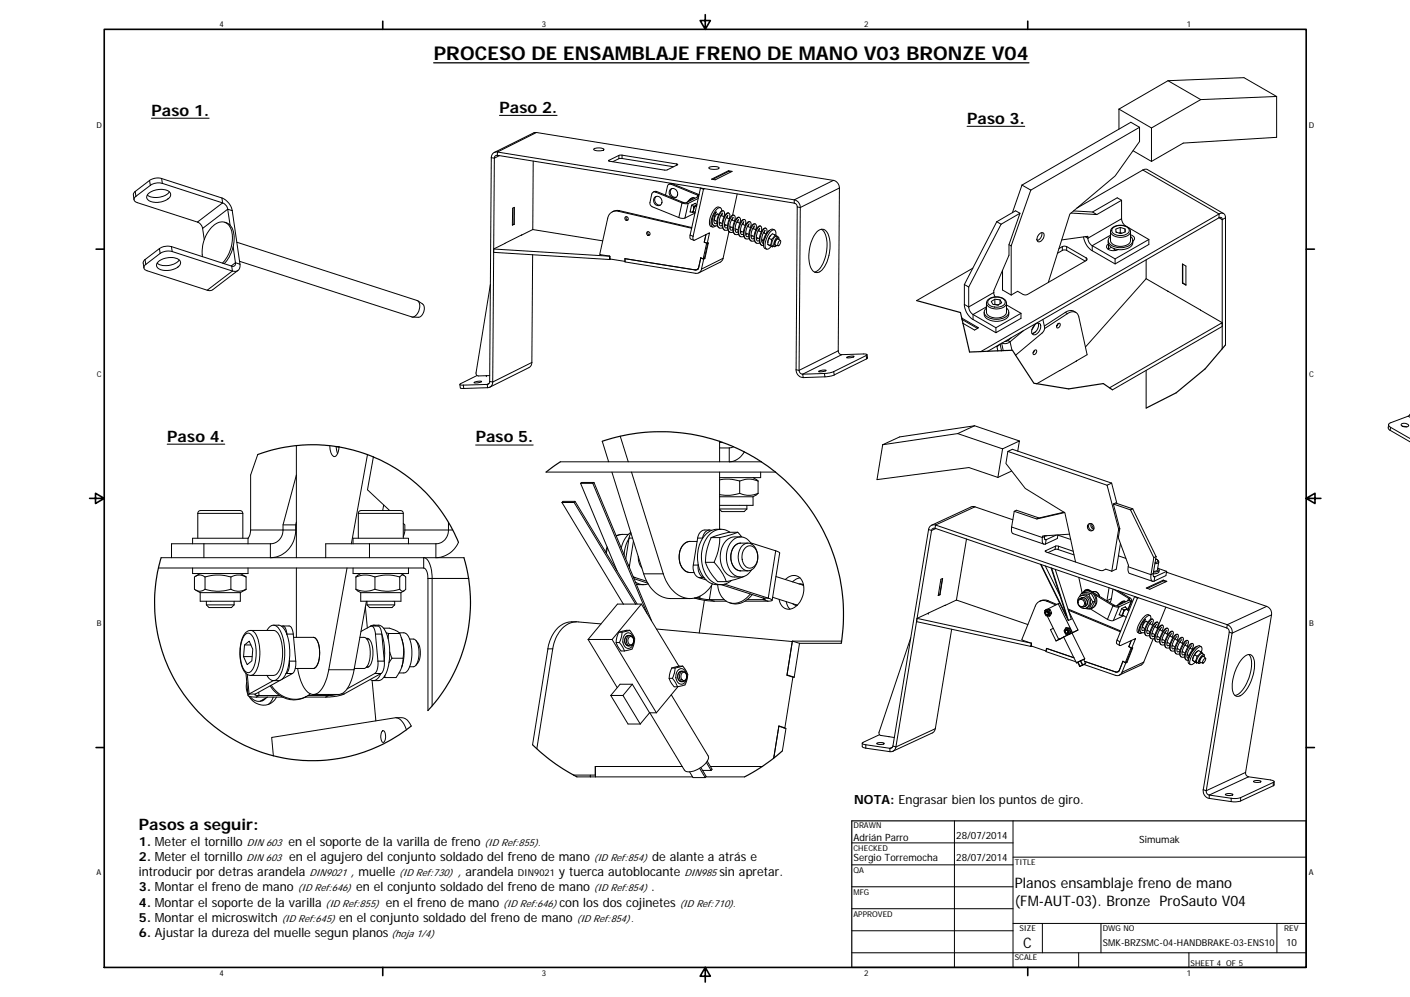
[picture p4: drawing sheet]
<svg xmlns="http://www.w3.org/2000/svg" width="420mm" height="297mm" viewBox="0 0 420 297" stroke-linecap="round" stroke-linejoin="round" font-family="sans-serif">
<defs><g id="words">
<text font-size="5.7" x="129.3" y="17.8">PROCESO DE ENSAMBLAJE FRENO DE MANO V03 BRONZE V04</text>
<g font-size="4.7">
<text x="45.1" y="34.5">Paso 1.</text>
<text x="148.8" y="33.6">Paso 2.</text>
<text x="288.2" y="36.9">Paso 3.</text>
<text x="49.8" y="131.6">Paso 4.</text>
<text x="141.7" y="131.8">Paso 5.</text>
<text x="41.4" y="247.2">Pasos a seguir:</text>
</g>
<g font-size="4.3">
<text x="302.4" y="264.6">Planos ensamblaje freno de mano</text>
<text x="302.4" y="269.8">(FM-AUT-03). Bronze ProSauto V04</text>
<text x="304.9" y="282.4">C</text>
</g>
<g font-size="4">
<text x="104.4" y="261">, muelle</text>
<text x="136.4" y="261">, arandela</text>
</g>
<g font-size="3.8">
<text x="254.5" y="239.6">NOTA: Engrasar bien los puntos de giro.</text>
<text x="41.4" y="252">1. Meter el tornillo</text>
<text x="85.9" y="252">en el soporte de la varilla de freno</text>
<text x="41.4" y="256.5">2. Meter el tornillo</text>
<text x="86.1" y="256.5">en el agujero del conjunto soldado del freno de mano</text>
<text x="194.3" y="256.5">de alante a atrás e</text>
<text x="41.4" y="261">introducir por detras arandela</text>
<text x="166.6" y="261">y tuerca autoblocante</text>
<text x="214.4" y="261">sin apretar.</text>
<text x="41.4" y="265.6">3. Montar el freno de mano</text>
<text x="106.1" y="265.6">en el conjunto soldado del freno de mano</text>
<text x="194" y="265.6">.</text>
<text x="41.4" y="274.6">5. Montar el microsw</text>
<text x="41.4" y="270.1">4. Montar el soporte de la varilla</text>
<text x="76.8" y="274.6">itch</text>
<text x="101" y="274.6">en el conjunto soldado del freno de mano</text>
<text x="115" y="270.1">en el freno de mano</text>
<text x="166.7" y="270.1">con los dos cojinetes</text>
<text x="41.4" y="279.2">6. Ajustar la dureza del muelle segun planos</text>
</g>
<g font-size="3">
<text x="73.5" y="252">DIN 603</text>
<text x="144.4" y="252">(ID Ref:855).</text>
<text x="254.3" y="250.5">Adrián Parro</text>
<text x="284.9" y="250.1">28/07/2014</text>
<text x="339.5" y="251.1">Simumak</text>
<text x="73.4" y="256.5">DIN 603</text>
<text x="176.9" y="256.5">(ID Ref:854)</text>
<text x="254.3" y="256.5">Sergio Torremocha</text>
<text x="284.9" y="256.6">28/07/2014</text>
<text x="92.2" y="261">DIN9021</text>
<text x="119" y="261">(ID Ref:730)</text>
<text x="204" y="261">DIN985</text>
<text x="88.7" y="265.6">(ID Ref:646)</text>
<text x="176.9" y="265.6">(ID Ref:854)</text>
<text x="83.9" y="274.6">(ID Ref:645)</text>
<text x="97" y="270.1">(ID Ref:855)</text>
<text x="150" y="270.1">(ID Ref:646)</text>
<text x="171.8" y="274.6">(ID Ref:854).</text>
<text x="202.6" y="270.1">(ID Ref:710).</text>
<text x="116.7" y="279.2">(hoja 1/4)</text>
<text x="383.2" y="281.9">10</text>
</g>
<g font-size="2.8">
<text x="154.3" y="261">DIN9021</text>
<text x="328.6" y="281.7">SMK-BRZSMC-04-HANDBRAKE-03-ENS10</text>
</g>
<g font-size="2.4">
<text x="65.4" y="8">4</text>
<text x="161.4" y="8">3</text>
<text x="257.5" y="8">2</text>
<text x="353.6" y="8">1</text>
<text x="28.7" y="38">D</text>
<text x="390" y="38">D</text>
<text x="28.8" y="112.2">C</text>
<text x="390.1" y="112.2">C</text>
<text x="28.8" y="186.5">B</text>
<text x="390.1" y="186.5">B</text>
<text x="254.3" y="246.8">DRAWN</text>
<text x="254.3" y="253.4">CHECKED</text>
<text x="302.4" y="257.6">TITLE</text>
<text x="28.8" y="260.7">A</text>
<text x="254.3" y="259.9">QA</text>
<text x="390" y="260.7">A</text>
<text x="254.3" y="266.5">MFG</text>
<text x="254.3" y="273.1">APPROVED</text>
<text x="303.8" y="277.4">SIZE</text>
<text x="328.6" y="277.4">DWG NO</text>
<text x="382.7" y="277.4">REV</text>
<text x="302.4" y="286.2">SCALE</text>
<text x="354.8" y="287.7">SHEET 4 OF 5</text>
<text x="65.4" y="290.7">4</text>
<text x="161.4" y="290.7">3</text>
<text x="257.5" y="290.7">2</text>
<text x="353.6" y="290.7">1</text>
</g>
</g></defs>
<g fill="none" stroke="#000" stroke-width=".3">
<path d="M45.1 35.2h17.2M148.8 34.4h17.2M159.9 39.5l88.4 14.2M159.9 39.5l-11.7 5.8M159.9 39.5h-.8l-11.8 5.9M288.2 37.6h17.2M333.4 32.5l9.7 5.6v10M333.4 32.5v6M339.6 37.9v4.3l-7.3 10.2-13.5 11.4-6.4 20.3M339.6 37.9l-2.6-1.5-32.5 18.7M339.6 37.9l-32.4 18.7M348.1 24l9.7 5.7"/>
<path d="M348.1 24l-14.7 8.5M348.1 24l22.6-.9 9.7 5.6M357.8 29.7l-14.7 8.4M380.4 28.7l-22.6 1M380.4 28.7v12.2l-27.8 1.7-9.5 5.5M40.3 57l.2 1.5M40.3 57l-.5 .7 .1 1.8M40.5 58.5a.99 .99 0 0 0-.6 1.1 .99 .99 0 0 0 1 .8l17.9 5.8M44.2 57.7a5.4 5.4 0 0 1 6.4-.4 1.54 1.54 0 0 1-1.1 2.3 5 5 0 0 1-5.6-.3 1.2 1.2 0 0 1 .3-1.6zM44.6 53.8l.2 1.4M44.6 53.8l-4.3 3.2M44.8 55.2l-4.3 3.3"/>
<path d="M48.2 53.2l-2.1-.1-1.5 .7M48.2 53.2l.2 1.4M48.2 53.2l17.9 5.8M48.4 54.6l-1.8-.1-1.8 .7M48.4 54.6l17.9 5.9M50.5 57.2a5.3 5.3 0 0 1-6.6 .9M66.1 59l.2 1.5M66.1 59l1.1 .6 1 1 .6 .9 .4 1.3M146.4 47l.9 .1M146.4 47l-.5 66.7M147.3 47.1l-.5 66.7M148.2 46.3a.78 .78 0 0 0-.9 .8"/>
<path d="M148.2 46.3l88.5 14.2M148.2 45.3l88.5 14.2M148.2 45.3a1.59 1.59 0 0 0-1.8 1.7M148.2 45.3v1M148.8 46.4l-1.5 .7M158.9 48l-.1 20.4M176.9 44.4a3.1 3.1 0 0 1 3.1 .1 2.85 2.85 0 0 1-3.1-.1zM181.4 47.8l.2 .2 16.6 2.7 .6-.1 3.1-1.5-.3-.2M181.4 47.8v.2M184.4 46.3l-3 1.5M184.4 46.3v1M184.4 47.3l-1.8 .9"/>
<path d="M185.4 47.2l-1 .1M185.4 46.2l-1 .1M185.4 46.2v1M185.4 46.2l16.2 2.7M185.4 47.2l15.3 2.5M195 58.9a1.38 1.38 0 0 1 2.1 .4 1.38 1.38 0 0 1-.9 2 1.56 1.56 0 0 1-1.2-2.4zM195.3 57.2a.83 .83 0 0 0-1.1 .6l-.5 2.5a1.17 1.17 0 0 0 .6 1.3l8 3.2M195.3 57.2l7.9 3.3M195.5 58.5a1.51 1.51 0 0 0-.2 1.8 1.51 1.51 0 0 0 1.5 .8M195.7 57l-1 .2M195.7 57l-.4 .2M195.7 57l7.9 3.3"/>
<path d="M199.7 56.6a1.37 1.37 0 0 1 2 .4 1.37 1.37 0 0 1-.8 1.9 1.57 1.57 0 0 1-1.2-2.3zM200 54.9a.76 .76 0 0 0-1.1 .6l-.6 2.7M200 54.9l7.9 3.2M200.2 56.2a1.5 1.5 0 0 0-.3 1.7 1.5 1.5 0 0 0 1.6 .8M200.3 54.7l-1 .2M200.3 54.7l-.3 .2M200.3 54.7l7.9 3.3M201.6 48.9v.4M206 59l-1.2 1.2M206.9 59a1.45 1.45 0 0 0-1.8 1M207 59.1a1.15 1.15 0 0 0-1.4 .7M207.9 58.1l.3 .3"/>
<path d="M207.9 58.1l-.1 .6M208.1 59.1l-3 1.5M208.1 58.5h.1M208.1 58.5l-3.6 1.9M208.2 58.5h-.1M208.2 58h.1M208.2 58l-.3 .1M209.6 56.4l-3.1 14M209.6 56.4l-.9-.4-3.1 14M209.9 56.2l-.3 .2M211.3 49.8a3.4 3.4 0 0 1 3 .3 2.95 2.95 0 0 1-3.1-.1zM212 53.4l5.1-2.5 1.1 .2-5.1 2.5z"/>
<path d="M217.1 50.9v.2M217.8 51.2l-.5-.2-4.9 2.4M219.7 57.8l-1.4 6.3M236.7 59.5a2.31 2.31 0 0 1 1.8 2.3M236.7 59.5v1M248.3 53.7a2.31 2.31 0 0 1 1.8 2.3M248.3 53.7l-11.6 5.8M250.1 56l-.3 48.5M250.1 56l-11.6 5.8M304.5 55.1l-2.8 8.3M304.5 55.1l2.7 1.5M307.2 56.6l-5.9 16.7"/>
<path d="M334.2 59.7l-1.3-.8-7.3 4.3-5.7-.4M334.2 59.7l-7.4 4.2-7.7-.4M334.2 59.7v5.5M337.6 44.9l5.5 3.2M340.5 50.7l.9-.3 .5 .1 22.7 13.1M340.5 50.7l-19.6 11.3M340.5 50.7l22.8 13.1M43.2 77.3l.2 1.5M43.2 77.3l-.5 .9 .2 1.6M43.4 78.8a.98 .98 0 0 0-.5 1.1 .98 .98 0 0 0 .9 .8l18 5.8M47.3 77.9a5.5 5.5 0 0 1 6.3-.3 1.57 1.57 0 0 1-1.1 2.3 5.2 5.2 0 0 1-5.6-.2 1.25 1.25 0 0 1 .4-1.8zM47.5 74.1l.2 1.4"/>
<path d="M47.5 74.1l-4.3 3.2M47.7 75.5l-4.3 3.3M51.1 73.5h-2.3l-1.3 .6M51.1 73.5l.2 1.5M51.1 73.5l18 5.8M51.3 75l-2-.1-1.6 .6M51.3 75l17.9 5.8M53.4 77.5a5.3 5.3 0 0 1-6.6 .9M58.8 66.2l1.1 .8 .5 1.1M60.3 76.5a10 10 0 0 1 4.8-10.2 2.99 2.99 0 0 1 4 2.7 11 11 0 0 1-2.8 9.4M60.4 68.1l.5 3.3M66.3 60.5l-7.5 5.7"/>
<path d="M66.3 60.5l1.1 .8 .4 1M66.9 66.2a4 4 0 0 1 2.9 4.3 11.4 11.4 0 0 1-3 8M67.8 62.3l-7.4 5.8M67.8 62.3l1.4 .5M67.8 62.3l.8 4.8M69.1 79.3l.1 1.5M69.2 62.8l2.3 15.9M69.5 73.5l.7 4.8M70.2 78.3l1.3 .4M70.2 78.3l-1.3 .9M70.2 78.3a.81 .81 0 0 1-.2 .9 .81 .81 0 0 1-.9 .1M70.5 72.2l53.7 17.3a2.47 2.47 0 0 1 .5 3.4 2.15 2.15 0 0 1-2.1 1.5l-51.2-16.5"/>
<path d="M71.5 78.7a1.66 1.66 0 0 1-.5 1.8 1.66 1.66 0 0 1-1.8 .3M147.1 74.2l34.6 2.1M147.1 74.2v1l34.6 2.1M150.4 72.5h.1M150.4 72.5l-3.3 1.7M152.7 62l.6-.2-.1 5-.5 .3zM153.1 66.8h.1M153.2 61.8v5l-.5 .2M155.4 70h.1M155.4 70l-5 2.5M158.7 75.9l-.2 32.1M158.8 68.4l-3.4 1.6"/>
<path d="M158.8 68.4l20.8 3.4M181.7 76.3h.1M181.7 76.3v1M181.7 77.2l4.5 .7M181.9 77.2l-.2 .1M184.2 62.9l21.9 5.1M184.2 62.9a2.52 2.52 0 0 0-3.1 2.1l-2.4 10.8 3 .5M184.6 62.8l-.4 .1M184.6 62.8l21.6 5M184.6 62.8h-1.2l-.9 .3M186.2 77.9h.1M186.6 64.6a.64 .64 0 0 0 .5 .9"/>
<path d="M193.1 69a.61 .61 0 0 0 0 .6 .61 .61 0 0 0 .5 .4M202.3 64.8l1.1 .3 .7-.1M203.2 60.5l-.9 4.3M203.2 60.5l.9 .2 1-.1M203.6 60.3l.9 .1M203.6 60.3l-.4 .2M204.5 60.4l.6 .2M205.1 60.6l-1 4.4M205.6 70l.1 1.1 1 .5M205.6 70l.9 .4M205.7 63l.6 .3M206.1 61.2l.6 .2"/>
<path d="M206.5 70.4v.6a.4 .4 0 0 0 .1 .5 .4 .4 0 0 0 .4 0l4.4-2.1-.7 3.1M206.9 63.2l-.6 .1 .4-.9v.6l.4 .3M207 60.6l.7 .3M207.1 63.5l-3 1.5M207.2 60.7l-1.1 .4-.5 2.1 .2-.1M207.6 61.2h.1M207.6 61l-.3 .3a.44 .44 0 0 0-.6 .2 .44 .44 0 0 0 0 .5v.4l.5-1 .4-.2M208.8 76.9l.9 .3M208.8 76.9l-.7 3.1-.3 .4h-.5M208.9 76.8l-.1 .1M209.5 77.1l-.7-.3-.6 2.8a1.06 1.06 0 0 1-1.2 .8M209.7 77.2l-.7 3"/>
<path d="M209.9 72.2l.5-2.3-.5 2.2 .8 .4M209.9 72.2l.7 .3M209.9 77h.1M209.9 72.1v.1M210.6 72.5l-1.1 4.6M210.6 72.4v.1M210.7 72.5l.4-.2-1.1 4.7-.3 .2M210.9 72.4l-1 4.6-.4 .1M212.2 65.4l.5-1.3 .8-1-.4 .7a2.33 2.33 0 0 0 .1 2.9l.4-.2M212.2 65.4a1.69 1.69 0 0 0 .6 1.8M212.2 65.4a1.21 1.21 0 0 0 .1 1.5 1.21 1.21 0 0 0 1.4 .3M212.9 65.7l.7 .2"/>
<path d="M213.7 63.8l.5 .1M214 63.9a.53 .53 0 0 0-.6-.1 .53 .53 0 0 0-.2 .6l-.3 .6a.47 .47 0 0 0 .3 .8M214.3 66.2l.9 .4M214.6 61.9a1.42 1.42 0 0 0-2 .8 5.1 5.1 0 0 0-.9 4.7l.6 .2M214.7 66.4l-.4 .3M214.8 64.2l.9 .4a1.05 1.05 0 0 0-.6-1.8l-.7 .8-.6 1.4a2.35 2.35 0 0 0 .7 3l.8-.2M215 63.9l-.1 .3M215.1 62.8a.83 .83 0 0 0-.6-1 .83 .83 0 0 0-1 .7 5.3 5.3 0 0 0-1.4 5l.4 .2 .7-.4M215.2 63.6l-.1 .7M215.4 63.5a3.4 3.4 0 0 0-.8 3.8l.6-.2M215.5 77l-.2 .4-.7 .7-6.4 3.2M215.5 77l-6.5 3.2"/>
<path d="M215.5 62.8a4.3 4.3 0 0 0-1.6 4.6l.5 .5M215.9 66.8l.9 .4M216.3 67l-.4 .4M216.4 64.8l.9 .4M216.8 64.2l-.1 .7M216.9 64.1a3.6 3.6 0 0 0-.7 3.8l.6-.1M217.1 63.5a3.8 3.8 0 0 0-1.7 3.8l.2 .9 .4 .4M217.2 69l-1.7 8M217.3 65.2a1.12 1.12 0 0 0-.5-1.8l-.6 .5-.8 1.7a2.15 2.15 0 0 0 .8 3l.7-.1M217.5 67.5l.9 .4M217.9 67.7l-.4 .4M218 65.5l.9 .4"/>
<path d="M218 65.4v.1M218.4 64.9l-.2 .7M218.5 64.8a3.5 3.5 0 0 0-.7 3.8l.6-.2M218.7 64.1a4.1 4.1 0 0 0-1.7 4.2l.5 .9M218.9 65.8a1.02 1.02 0 0 0 .2-1 1.02 1.02 0 0 0-.8-.7l-.9 .9-.4 1.3a2.11 2.11 0 0 0 .8 3l.7-.2M219 68.1l1 .4M219.4 68.3l-.3 .4M219.6 66.1l.9 .4M220 65.5l-.2 .7M220.1 65.4a3.5 3.5 0 0 0-.7 3.8l.5-.1M220.3 64.8a3.5 3.5 0 0 0-1.8 3.3l.2 1.2 .4 .6M220.4 66.5a1.13 1.13 0 0 0-.4-1.8l-.7 .5-.8 1.7a2.2 2.2 0 0 0 .9 3l.7-.1"/>
<path d="M220.6 68.8l.9 .4M221 69l-.3 .3M221.2 66.8l.8 .4a1.05 1.05 0 0 0-.5-1.8l-.9 .9-.4 1.1a2.4 2.4 0 0 0 .6 3.1l.9-.1M221.5 66.2l-.1 .7M221.7 66.1a3.5 3.5 0 0 0-.7 3.8l.5-.2M221.9 65.4a4.2 4.2 0 0 0-1.7 4.2l.5 .9M222.2 69.4l.9 .4M222.6 69.6l-.4 .4M222.7 67.4l.9 .4a1.11 1.11 0 0 0-.5-1.8l-.8 .8-.6 1.4a2.17 2.17 0 0 0 .9 3l.6-.1M223.1 66.8l-.1 .7M223.3 66.7a3.5 3.5 0 0 0-.7 3.8l.5-.1M223.4 66.1a3.8 3.8 0 0 0-1.7 3.8l.2 .9 .4 .3"/>
<path d="M223.8 70.1l.9 .4M224.2 70.3l-.4 .3M224.3 68.1l1 .4M224.7 67.5l-.2 .7M224.9 67.3a3.6 3.6 0 0 0-.8 3.9l.6-.2M225 66.7a4 4 0 0 0-1.7 3.8l.1 .8 .5 .5M225.2 68.5a1.12 1.12 0 0 0-.5-1.8 3.9 3.9 0 0 0-1 5l.3 .2 .8-.2M225.4 70.7l.9 .4M225.8 70.9l-.4 .4M225.9 68.7l.9 .4M226.3 68.1l-.1 .7M226.4 68a3.8 3.8 0 0 0-.7 3.8l.6-.2"/>
<path d="M226.6 67.4a3.8 3.8 0 0 0-1.7 3.8l.2 .9 .3 .3M226.8 69.1a1.17 1.17 0 0 0-.5-1.8l-.9 .8-.5 1.2a2.47 2.47 0 0 0 .7 3.2l.8-.1M227 71.4l.5 .2M227.3 71.5l-.3 .4M227.5 69.4l.8 .3M227.9 68.7l-.2 .8M228 68.6l-.1 .1a3.4 3.4 0 0 0-.6 3.8h.1M228.2 68a4.2 4.2 0 0 0-1.7 4.2l.5 .9M228.2 70.2l-.4 1M228.4 69.5l.1-.3a.79 .79 0 0 0-.3-1.2 .79 .79 0 0 0-1.1 .6 3.9 3.9 0 0 0-.3 4.4l.7 .2M228.8 72.8l1.4 .7M228.8 72.8l.7 .3"/>
<path d="M229.2 71l-.4 1.8M229.2 71l.7 .4M229.3 68.6l-.7 .7-.8 1.3-.4 1.3 .1 1M229.5 73.1l.7 .4M229.7 70.1l-.6 .8-.3 1.4M229.9 71.4l-.1 1.1-.3 .6M230.4 73.3l-.2 .2M230.7 68.5a1.52 1.52 0 0 0-2.1 1.1 4.5 4.5 0 0 0-.8 4.4l.6 .2M230.9 70l.7 .5M230.9 70l-.7-.3-1 1.3M230.9 70l-1 1.4M231.2 70.1v-.3a.87 .87 0 0 0-.1-.9 .87 .87 0 0 0-.9-.3 5.5 5.5 0 0 0-2 5.5 1.14 1.14 0 0 0 1.6-.7"/>
<path d="M231.9 71.2a1.26 1.26 0 0 0-.8 1.9M231.9 70.7l-.6-.3a2.28 2.28 0 0 0-1.1 2.9l.6 .2M232.1 71.4a.49 .49 0 0 0-.2-.8 .49 .49 0 0 0-.6 .4l-.7 1.5a.54 .54 0 0 0-.1 .6 .54 .54 0 0 0 .5 .3l.4-.2M232.3 71.7l.1-.1a1 1 0 0 1-.6 1.6l.1-.9zM232.5 71.6l-.6-.4a1.39 1.39 0 0 0-.8 1.9l.8 .1M236.7 60.5a1.21 1.21 0 0 1 .9 1.2M237.6 61.7l.9 .1M237.6 61.7l-.4 48.5M238.5 61.8l-.4 48.5M243.6 68.9a1.88 1.88 0 0 1 2-.5 1.88 1.88 0 0 1 1.3 1.6 11.5 11.5 0 0 1-2.2 10.7 1.83 1.83 0 0 1-3.1-1 11.8 11.8 0 0 1 2-10.8zM244.8 68.3a6.6 6.6 0 0 1 1.5 6.3 7.9 7.9 0 0 1-3.4 6.4l-.2 .1M289.9 79.9l-16.8 9.7"/>
<path d="M297 66.1l-9.6 18.7M297 66.1l5.6-3.3 1.3 .7-3.2 9.4v3.2l-4.6 10.5v.5M297 66.1l1.3 .7M298.3 66.8l-9.6 18.7M300.7 72.9l.6 .4M301.3 73.3v14.6M303.9 63.5l-5.6 3.3M309.7 69.8a.85 .85 0 0 1 1.2-.4 .85 .85 0 0 1 .1 1.3l-.2 .5a.98 .98 0 0 1-.7 .8 .98 .98 0 0 1-1-.3v-1.1zM310.4 69.3l-.2 1.4-1.1 1M316.6 73.5l-1 .6M316.6 74.6h1.2M316.6 73.5h1.2"/>
<path d="M316.6 74.6l-1.5 .8M316.6 73.5v1.1M317.8 73.5l5.9 3.4M317.8 73.5v1.1M317.8 74.6l5.6 3.2M322.9 70.6l.3 1.3 .7 1.4 1.6 1.4M323.4 70.5l.8 .5M323.7 77.6l-17.5 10.1h-1.3l-1.7-.9-1.9 1.1M323.7 76.9a.41 .41 0 0 1 .2 .3 .41 .41 0 0 1-.2 .4M323.7 76.9v.7M324.2 71l.3 1.1 .6 .8 7.2 4.2M324.2 71v-.6l-7.8 1.1"/>
<path d="M325.5 74.7l6.8 3.9M325.6 63.2l1.2 .7M330.2 71.7a2.6 2.6 0 0 0 3 2.6 3.8 3.8 0 0 0 4.3-1.8l.1-.8M330.3 72.7a.99 .99 0 0 0-.5 1.1 .99 .99 0 0 0 1 .7l1.4 .2 1-.4M330.3 72.8v1.3M330.3 74.1l-.1 .1M330.9 70.1l-5.4 3.1v1.5M330.9 70.4a1.66 1.66 0 0 0-.6 1.8 1.66 1.66 0 0 0 1.5 1.2 4.9 4.9 0 0 0 5.7-1.3 1.53 1.53 0 0 0-.6-1.7M330.9 69v2.7a3.1 3.1 0 0 0 3.8 1.6h.4a1.99 1.99 0 0 0 1.8-1.6v-2.7M330.9 69a3.1 3.1 0 0 0 3.8 1.6l.4-.1a2 2 0 0 0 1.8-1.5M330.9 69a3.1 3.1 0 0 1 4.3-1.7l1.3 .7 .4 1M331.1 73.7l-.8 .4"/>
<path d="M331.7 67.8a3.5 3.5 0 0 1 4.8 .6 2.08 2.08 0 0 1-2.7 1.8l-.6-.1a1.55 1.55 0 0 1-1.8-1.9zM331.9 74l.6 .6M332.1 74.1v.2M332.5 68.2l1.3-.4 1.4 .4 .1 .9-1.3 .5-1.4-.4zM333.8 69.3l-.3 .2M333.8 67.8v1.5M333.8 69.3l.5 .2M334.2 65.2l-10 5.8M334.2 65.2l.4 1.3 .9 .9M335.2 68.2v.9M336.3 67.9l6 3.5M336.9 70a1 1 0 0 1 1.1 .6 1 1 0 0 1-.4 1.2"/>
<path d="M337.6 71.8h.1M341.5 77.4v5.6M342.3 71.4v1.4l-10 5.8v-1.5M342.3 71.4l-10 5.7M352.4 78.7l1 .6v5.7l-1-.7zM352.5 78.7v5.6M363.3 64.9a.59 .59 0 0 1 .6-.1 .59 .59 0 0 1 .3 .6M363.3 63.8a1.17 1.17 0 0 1 1.3-.2 1.17 1.17 0 0 1 .6 1.3M363.3 64.9l-68.9 39.7M363.3 63.8l-71 41M363.3 63.8v1.1M363.3 64.9l.9 .5"/>
<path d="M364.2 65.4v38.5M365.2 64.9l-1 .5M365.2 64.9v37.9M69.2 80.8l-7.4 5.7M70.9 80.6l-7.5 5.7-.8 .3-.8-.1M124.4 89.6l1.5 1a2.59 2.59 0 0 1-1.2 3.9h-1.8M146.1 84.8l-4.3 26.3a.74 .74 0 0 0 .7 .9l2.4-.1M207.3 80.4h.1M208 80.2l-.3 .1M208 80.1v.1M209 80.2a1.53 1.53 0 0 1-1.7 1.2l-21-3.4v-.9l21 3.3M286.6 94.8l5 2.9-1.2 .6-3.5-2"/>
<path d="M286.7 95.2l4.6 2.7M287.4 90.7l.6 2.4 1.1 1.5 .9 .6M287.4 90.7l1.3 .8M287.4 84.8v5.9M287.4 84.8l1.3 .7M288.7 85.5v6M288.7 91.5l.3 1.1 .8 1 7 4M290 95.2l6.8 3.9M293.3 93a2.59 2.59 0 0 0 2.9 2.7 3.9 3.9 0 0 0 4.4-1.9v-.8M294 91.4l-4 2.3v1.5M294 90.3a3.1 3.1 0 0 0 4.1 1.6 2 2 0 0 0 1.8-1.6M294 90.3a3.1 3.1 0 0 1 4.3-1.7l1.2 .7 .4 1"/>
<path d="M294 91.8a1.63 1.63 0 0 0-.6 1.8 1.63 1.63 0 0 0 1.4 1.1 4.9 4.9 0 0 0 5.7-1.2 1.44 1.44 0 0 0-.6-1.7M294 90.3v2.7a3.1 3.1 0 0 0 4.1 1.6 1.99 1.99 0 0 0 1.8-1.6v-2.7M294.5 89.5a3.5 3.5 0 0 1 5 .2 1.74 1.74 0 0 1-2.1 1.8h-.7a1.82 1.82 0 0 1-2.3-1.9zM295.4 89.8l1-.6 1.6 .1 .5 .9-1.1 .7-1.5-.2zM296.1 87.1l-7.4 4.4M296.1 87.1l.4 1.4M296.4 90.7h-.1M296.4 89.2v1.5l1.1 .1M298 89.3v1.2M298.7 80.6v5.8l2.6 1.5M299.9 90.8l4.3 2.5M304.2 93.3v1.5l-7.4 4.3v-1.5"/>
<path d="M304.2 93.3l-7.4 4.3M304.9 98.6l-4.1 3.4a2.37 2.37 0 0 1-2.2 .2M308.2 96.9a1.05 1.05 0 0 1 1.5-.6 1.05 1.05 0 0 1 .4 1.5l-.5 1a1.18 1.18 0 0 1-1 .9 1.18 1.18 0 0 1-1.1-.5v-.9zM308.4 96.8l-.9 1.5M308.6 98.8l-.8 .6M309.3 96.3a2.55 2.55 0 0 1-1.8 3.1M310.8 95.2l.5 2.4-.5 1.3-8.2 6.9M315.3 96.5l-.4 .4a.52 .52 0 0 0 .2 .8 .52 .52 0 0 0 .7-.5 .47 .47 0 0 0 .2-.6 .47 .47 0 0 0-.6-.3 .47 .47 0 0 0-.3 .6l-.2 .3M317.4 93.1a2.42 2.42 0 0 1 3.2 0M317.4 93.1l-6.2 4M317.4 93.1l.7 .4M318.1 93.5l-6.8 4.4"/>
<path d="M318.1 93.5a1.97 1.97 0 0 1 2-.6 1.97 1.97 0 0 1 1.4 1.5l2.4 11.3-3.2 1.9M341.5 83l6.5 3.8M341.5 83l-18.1 20.4M348 86.8l9.7 5.6M348 86.8h.1M352.5 84.3l.9 .6M352.5 84.3h-.1M357.7 92.4l6.5 3.7M357.7 92.4h.1M137 114.6l.2 1 1 .1M138.1 114.7l.1 1M141.3 113.9a2.77 2.77 0 0 1 2.2-.2l-1 .3z"/>
<path d="M142.1 111.9l-5.1 2.6 .2 .2h.9M144.9 111.9h.1M145.2 114.5l.1 1M145.2 114.5l-7.1 .2M145.3 115.5l-7.1 .2M145.7 114.2l-.5 .3M145.9 113.7l-.1 .5-.6 .3M145.9 113.7l.9 .1M145.9 111.9h-1M146.8 113.8a1.6 1.6 0 0 1-1.5 1.7M158.5 108l-11.7 5.8M158.5 108a1.68 1.68 0 0 1-.9 1.5l-11.7 5.9"/>
<path d="M237.2 110.2a2.27 2.27 0 0 0 2.1 2.3M237.2 110.2l.9 .1M238.1 110.3a1.14 1.14 0 0 0 1.1 1.2M239.2 111.5l.1 1M244 110.6a2.82 2.82 0 0 1 2.2-.2l-1 .3zM245.7 111.3l-6.5 .2M245.7 111.3l.1 1M245.8 112.3l-6.5 .2M248.4 110.7l-2.7 .6M248.4 110.7l.2 1M248.6 111.7l-2.8 .6M249.8 104.5a1.11 1.11 0 0 0 1 1.2"/>
<path d="M249.8 104.5l-11.7 5.8M250.8 105.7l-11.6 5.8M250.8 105.7l7-.2 .5 .1-.2 .3M252.3 106.5a2.77 2.77 0 0 1 2.2-.3v.1a2.61 2.61 0 0 1-2.2 .2zM258.1 105.9l-9.7 4.8M258.1 105.9l.1 1M258.2 106.9l-9.6 4.8M258.4 105.7l.1 1-.3 .2M296.9 103.2l.2 .1 .2 1.2M297.1 103.3l.9-.8 .4 2M298.5 102.3l.4 2.2M300.3 101.5l-.9 .2"/>
<path d="M300.3 101.5l.7 .3 .6 2.5M301.4 100.6l-1.1 .9M308.3 104.4a.45 .45 0 0 1 .7 0 .45 .45 0 0 1-.2 .7 .51 .51 0 0 1-.4 .5 .51 .51 0 0 1-.6-.3zM308.3 104.4l-.5 .7M315.8 110.4h.1M320.7 107.6h.1M320.7 107.5l-11.7 6.8M330.6 115.5l33.6-19.4v1.2l-32.7 18.8M341.5 110.4v11.2M49.8 132.3h17.2M76.8 135.4l-2.1 6.1v16.4M88.3 132.8v33.4"/>
<path d="M98.3 132.8l.3 2a1.12 1.12 0 0 0 1.5 1.1l.6-1.1 .3-1.6M100.2 133l.4 2.1M109.5 135.4l-4.8 26.6M111.3 136.1l-1.8 9.8 6.6 6.2M141.7 132.6h17.2M167 137.6h59.8M179.5 131.5l1.9 6.1M184.8 130l2.4 7.6M214.4 133.5h2.9M214.4 131.5v6.1M214.4 131.8h.9M217.3 133.5v4.1a5.4 5.4 0 0 0 4.5-3"/>
<path d="M218.5 133.1l-1.2 .4M263 132.5l-1.7 10.4 27.4-3.6 8.7 2.9M285.4 129.2l-22.4 3.3M285.4 129.2l13.4 4.5M290.4 126.9l13.4 4.5M290.4 126.9l-22.3 3.3-5.1 2.3M290.4 126.9l-5 2.3M298.8 133.7l5-2.3-.5 3M298.8 133.7l-1.4 8.5M300.3 134.5l-.5 3.6 5.7 7.4 11.8 7.3 3.2 14.6M413.8 126.5l-.1 1.1 .5 .6M414.2 128.2l6 3.5"/>
<path d="M414.4 127.3l5.8 3.4M414.4 127.3l-.2 .9M417.6 126.3l1.4-.1a.64 .64 0 0 1 .7 .8l-1.5 .1a.54 .54 0 0 1-.5-.2 .54 .54 0 0 1-.1-.6zM418 127l1.2 .2M419.6 124l.6 .3M419.6 124l-5.2 2a.68 .68 0 0 0-.6 .6 .68 .68 0 0 0 .6 .7M420.2 123.4l-.6 .6M58.9 153a1.53 1.53 0 0 1 2.1-.9h7.8a5.3 5.3 0 0 1 3.4 .3l.2 .6M58.9 153h13.5M58.9 153v7.4M72.4 153v7.4M74.7 157.9h13.4"/>
<path d="M74.7 157.9l-.3 1.5-.5 1M84.3 156.4h3.8M88.1 157.9a7.9 7.9 0 0 1-7.5 8.3v-4.2M88.3 155.6l-.2 2.3M88.3 141.5l-4 14.9v1.5a3.9 3.9 0 0 1-3.7 4.1M106.8 153a1.55 1.55 0 0 1 2-.9h7.9a5.4 5.4 0 0 1 3.3 .3l.2 .6M106.8 153h13.4M106.8 153v7.4M114.3 150.5l-.3 1.6M120.2 156l.4 .4v1.5M120.2 153v7.4M120.6 157.9l-.4 2"/>
<path d="M120.6 157.9h14.3M133.6 155.6v2.3a3.9 3.9 0 0 1-3.7 4.1M162.7 140.7h68.4M167.5 149.7l18.2 30.3M167.5 149.7l.2-.3h3.7l18.5 30.6M171.1 149.7l18.3 30.3M171.4 149.4l-.3 .3h-3.6M173 144h3.6l16.2 38.7M173 144l10.9 26.1M177 143.7h-3.7l-.3 .3M177 143.7l17.2 41.3M177 143.7l-.4 .3"/>
<path d="M182.3 140.7l9.5 30.3M185.4 159.2l-1.8 .5M185.4 159.2h1.8M187.9 158.6a7.8 7.8 0 0 0-2.8 4.7M188 158.8l-.6 1.5M188.2 140.7l9.4 30.3M211.5 157.9h-1.5a2.5 2.5 0 0 0-2.1 2.4M212.1 158a2.22 2.22 0 0 0-2.8 2.3M214.4 151.6h8.2M214.4 148h10v2.6h-10M214.4 140.7v17M214.4 143a11.6 11.6 0 0 1 6 .3"/>
<path d="M214.9 157.7a6.1 6.1 0 0 0-6.6 5.2 9.6 9.6 0 0 0 3.4 10.8l1.2 .4 2 .1 12.6 4M217.5 158.6a4.9 4.9 0 0 0-7.4 2.5 10.3 10.3 0 0 0 1.9 12.1 4.4 4.4 0 0 0 5.9-.3M219.8 158.6h-2.5l-5.4 1.6M219.8 158.6l1.2 1.4M219.8 158.6l-5.3 1.6M220.4 147a11.3 11.3 0 0 1-6 .3M220.4 143.3a6.9 6.9 0 0 1 5.5 0M220.4 147a6.6 6.6 0 0 0 5.5 0M220.4 143.3v3.7M220.7 160h-1.8a5.2 5.2 0 0 0-4.3 5.4 5.9 5.9 0 0 0 3.6 6.5h2.5M222.6 151.6l-.8 .8h-6.7l-.7-.6M222.6 150.6v1"/>
<path d="M224.4 142.3l1.5 1M225.9 147l-1.5 1M225.9 143.3v3.7M226.7 140.7v1.6h-12.3M276.7 157.8l-10.6 64.5M276.7 157.8l.9 .3M277.6 158.1l-10.6 64.4M278.6 157.4l87 29.7M278.6 157.4a.81 .81 0 0 0-1 .7M278.8 156.4a1.6 1.6 0 0 0-2.1 1.4M278.8 156.4l-.2 1M278.8 156.4l86.9 29.7"/>
<path d="M278.8 157.5l-1.2 .6M290.5 151l11.3 3.9M290.5 151l-11.7 5.4M290.5 151l-1-.1-11.9 5.6M301.4 157l9.2 3.1M301.4 157v.6a1.23 1.23 0 0 0 .5 1.4l9.2 3.1M301.5 140.3l-4.1 1.9M302.2 152.3l.7-.3 6.7 2.3 7.5-1.7M302.2 152.3l6.7 2.3 8.3-1.9M302.2 152.3l-.8 4.7M309.6 154.3l-.7 .3M311.3 159.8l-.7 .3"/>
<path d="M311.5 159.6v.1M312 159.6l-.7 .2M314.8 159.4l-3.1 1.4a.58 .58 0 0 1-.5-.3 .58 .58 0 0 1 .1-.7M315.2 159.4l3.9 1.3M315.2 159.4l-.1 1-3.6 1.7M318.7 159.2l-8 .5-.1 .4M324.3 156.2a1.05 1.05 0 0 1 1.6 .6 1.05 1.05 0 0 1-1.1 1.3 1.23 1.23 0 0 1-.5-1.9zM324.7 156a1.19 1.19 0 0 0-.2 1.3 1.19 1.19 0 0 0 1.2 .7M325.2 156a1.21 1.21 0 0 0 .7 1.7M325.4 156.1a1.24 1.24 0 0 0 .6 1.3M329.9 144.6l3.4 13.1M331.2 143.9l-29.5-10-1.4 .6 29.6 10.1"/>
<path d="M331.2 143.9l1.6 6.1M331.2 143.9l-1.3 .7M331.8 150.2l.6-.3 5.1 1.7M331.8 150.2l1.9 7.3M331.8 150.2l5.1 1.7M333.3 157.7l-2 12.5M333.7 157.5l-.5 2.7 3.1 8.2-.1 .5M333.7 157.5l-.4 .2M336.9 151.9l6.9 14.2M337.5 151.6l7 14.2M337.5 151.6l-.6 .3M47.2 169.2h79"/>
<path d="M48 166.2h90.2M57.4 169.2v1.7h16.5v-1.7M57.4 162v-1.6h16.5v1.6M58.3 175.8l1.4 .8M59.7 176.6h11.9v2.5h-11.9zM59.7 170.9l-1.4 .8M60.8 162v4.2M61.1 171.9a2.46 2.46 0 0 0-3.2 0v3.7a2.39 2.39 0 0 0 3.2 0M61.1 171.9a13.3 13.3 0 0 1 7.7 0M61.1 175.6a12.8 12.8 0 0 0 7.7 0M61.1 171.9v3.7M61.5 179.1v1.1"/>
<path d="M68.8 171.9a4.8 4.8 0 0 1 4.5 0M68.8 175.6a4.6 4.6 0 0 0 4.5 0M68.8 171.9v3.7M69.8 179.1v1.1M71.6 170.9l1.7 1M73.3 175.6l-1.7 1M73.3 171.9v3.7M80.6 162h-29.5v4.2M88.3 169.2v20.7M103.4 169.2l-5.4 30.3a9.9 9.9 0 0 1-3.7 7.2 3.1 3.1 0 0 1-3.8-2.1l-.9-1.9-.9-3.5M105.2 169.2v1.7h16.5v-1.7M105.2 162v-1.6h16.5v1.6"/>
<path d="M106.1 171.9a7.3 7.3 0 0 1 5.6 0M106.1 175.6a7.1 7.1 0 0 0 5.6 0M106.1 175.6l1.4 1M106.1 171.9v3.7M107.5 176.6h12v2.5h-12zM107.5 170.9l-1.4 1M109.2 179.1l-3.7 20.4M109.4 179.1v1.1M110.1 162v4.2M111.7 175.6a11.8 11.8 0 0 0 7.4 0M111.7 171.9v3.7M111.7 171.9a12.2 12.2 0 0 1 7.4 0"/>
<path d="M117.6 179.1v1.1M119.1 171.9v3.7M119.1 171.9a.98 .98 0 0 1 .9-.6 .98 .98 0 0 1 .9 .6v3.7a.96 .96 0 0 1-.9 .5 .96 .96 0 0 1-.9-.5M119.5 170.9l.9 .5M120.4 176l-.9 .6M126.2 169.2l.6 .4 .4 .8 .3 1.9M126.2 169.2v-3a3.1 3.1 0 0 1 2.2 2.9l.4 2.8v38.4M127.5 172.3h12.1M127.5 172.3v39.4M129.9 162h-32.8v4.2M136.6 161.6a7.5 7.5 0 0 1-6.7 4.6v-4.2M180.9 162.9l-.4 1.6"/>
<path d="M181 163.2l-.3 1.6M187.2 168.4h.4M187.4 160.5l-.8 1.7-.6 3.1M187.4 160.3h1.1M187.4 160.3l-.9 6.2M187.6 168.4v.8M188.6 171.7l.7 .4M188.8 161.2l-1.2 7.2M188.8 172.1h.5M188.9 172.4l4.1 1.3M189.3 172.1l3.4 1.1M189.3 173.4a4.2 4.2 0 0 0 3.9 .5"/>
<path d="M189.6 174.1l2.2 .1M190.2 165.8l.2 1.9 .9 1.5M191.1 180l-8.7 10.5M191.1 180h-7.1l-8.8 10.5M191.1 180l11.2 18.5M191.8 171a9.6 9.6 0 0 0 7.5 7.3h6.3M191.8 171h5.8M197.6 171a9.3 9.3 0 0 0 8 7.3 7.9 7.9 0 0 0 6.7-4.4M206.6 168.4l-.1 1a3.1 3.1 0 0 0 1.7 2.7M206.6 168.4h1.4M207 178.2h.1M207 178.2l3.7 .8 2.1 .1"/>
<path d="M207 178.2h1.5M207.7 161.3h-2.1a4.2 4.2 0 0 0-3.2 5.1 4 4 0 0 0 3.2 4.2h1.2M207.7 178l.8 .2M207.9 160.3h1.4M207.9 160.3l-1.3 8.1M208 168.4v.3a3.3 3.3 0 0 0 1.7 3.4M208.1 168.2l-.1 .2M208.2 172.1h1.5M208.2 172.1l2.2 .7M208.5 178.2l2.9 .4M208.6 177.6l-.1 .6M209.3 160.3v.2"/>
<path d="M209.7 172.1h.1M209.9 178.8l-1.5 9.8M210.2 167.5a15.5 15.5 0 0 0 3.7 5.8h2.5M210.2 167.5h2.6M211.4 178.6h4.4M211.4 178.6l1.4 .5M211.9 160.2a18 18 0 0 0-1.7 7.3M211.9 160.2h2.6M212.1 174.4l-.7 4.2M212.8 179.1h3.6M212.8 167.5a17.2 17.2 0 0 1 3.6 5.8M213.8 174.2a5.3 5.3 0 0 0 5.3 5.5 6.9 6.9 0 0 0 4.5-2.7"/>
<path d="M214.5 160.2a17.5 17.5 0 0 1-1.7 7.3M215.9 174.1l13 4.1M221.2 162.6a2.59 2.59 0 0 1 2.7-.5 2.59 2.59 0 0 1 1.7 2.2 4.4 4.4 0 0 1-2.2 5.7 3.2 3.2 0 0 1-3.4-3.4 5 5 0 0 1 1.2-4zM221.7 171.7l-5.3 1.6M222 179.1h6.8M222 163.3a2.1 2.1 0 0 1 2.3-.5 2.1 2.1 0 0 1 1.3 1.9 3.3 3.3 0 0 1-2.2 4.6 3.6 3.6 0 0 1-1.9-5.2zM222.6 178.6h4.8M222.9 161.8h-2.2a4 4 0 0 0-2.8 5.4 3.3 3.3 0 0 0 2.8 2.9h2.2M223.7 161.7l7.4 2.4M223.9 162.1a3.6 3.6 0 0 0-3.5-2.1 3.6 3.6 0 0 0-3.2 2.5 7.2 7.2 0 0 0 1.9 9 3.5 3.5 0 0 0 4.8-1.7M224.1 177.2a5.9 5.9 0 0 1-6.7 2.4M227.4 178.6l1.4 .5"/>
<path d="M227.5 178.2l.5 .4h-.6M227.5 178.2h1.4M227.5 178.2l-.1 .4M228.9 178.2l.5 .2a.45 .45 0 0 1 .5 .1 .45 .45 0 0 1 .1 .5l-1.2 .1M230.2 177.9l7.4 2.4M231.1 164.1l1.2 .7-2.2 14.1M231.1 164.1l-2.2 14.1M231.2 171.8l8.3 2.6M234 172.7a3.1 3.1 0 0 1 3.6-1 3.1 3.1 0 0 1 1.9 3.2 6 6 0 0 1-4.4 6.6 3.1 3.1 0 0 1-3-2.9M234.3 179.2l.5 1.5 .6 .8M236.2 179.9l.8 .4 .5 .1-.1-.2M238.1 174h.7l.6 .3h-.1"/>
<path d="M238.4 172.1l-1 .4-1.2 .9M280 177.2h.1M280.4 172.6l.5-.3-.8 4.9-.5 .2zM280.8 172.4l-.8 4.8-.4 .2M285 178.8l21.3 7.3M285 178.8l-3.3 1.6M288 160.6l-3 18.2M310.1 168.1l8.3 16.7M310.2 168.2l7.6 15.3-4.6-14.3M310.6 160.1v.6a.93 .93 0 0 0 0 1 .93 .93 0 0 0 .9 .4M311.4 160.7l.3 .1-.2 1.3M311.5 168.6l4.4 8.9"/>
<path d="M311.5 164.1l.3 .4 16.1 5.5h.7l.9-.4 1.8 .6M311.5 164.1v.2M312 179.1a2.53 2.53 0 0 0-3.5 1.5l-4 10 2.9 1.1M312 179.1l2.6 1.1M312.3 179a2.75 2.75 0 0 0-2.5 .1M312.3 179l-.3 .1M312.3 179l2.6 1.1M313.4 169.2l5 15.6 .8-.3-4.8-14.9M314.4 163.7l-2.1 .9M314.4 163.7h.9M314.5 162.7l-3 1.4M314.5 162.7l-.1 1"/>
<path d="M314.5 162.7l1 .1M315.3 163.7l4.7 1.6M315.3 179.9l4.3 8.6M315.3 179.9l-3.2 1.6M315.5 162.8l4.3 1.4M315.5 162.8l-.2 .9M315.8 179.7l-.5 .2M321.1 179.5a1.7 1.7 0 0 1 1.4-2.1 1.7 1.7 0 0 1 2 1.5 1.66 1.66 0 0 1-.7 2.2 1.66 1.66 0 0 1-2.2-.5M321.4 178.6a1.3 1.3 0 0 1 2 .5 1.3 1.3 0 0 1-1 1.8 1.47 1.47 0 0 1-1-2.3zM321.5 172l.9 4.6M321.5 178.8a1.03 1.03 0 0 1 1.6 .6 1.03 1.03 0 0 1-1.1 1.3 1.15 1.15 0 0 1-.5-1.9zM322 177.5a2 2 0 0 1 2.8 .9 2 2 0 0 1-1.1 2.8"/>
<path d="M322.3 178.1a1.39 1.39 0 0 1 1.6 .8 1.39 1.39 0 0 1-.5 1.7M322.3 176.8l-.6 1M322.3 176.8l2.2 .3M322.3 178.1a1.4 1.4 0 0 1 1.6 .8 1.4 1.4 0 0 1-.5 1.7M322.3 178.1l-.5 .3M322.4 176.7a2.62 2.62 0 0 1 3-.1 2.62 2.62 0 0 1 1.2 2.7 2.12 2.12 0 0 1-2.7 2.1M324.2 175.9h.1M324.2 175.9a.76 .76 0 0 0-1.2 .4 2.81 2.81 0 0 1 3.2 .7 2.81 2.81 0 0 1 .3 3.4l-1.2 .8M324.5 175.8l-.3 .1M324.5 175.8l-.5-.2-.6 .2M324.5 175.8l.8 .5M324.5 177.1l1.2 2.2"/>
<path d="M325.1 176.8l1.2 2.3M325.1 176.8l-2.3-.3-.5 .3M325.1 176.8l-.6 .3M325.4 176.3l6.6 4M325.6 176.4a1.46 1.46 0 0 1 2 1.3M325.7 179.3l-1.1 2.1M326.3 179.1l-1.1 2-.6 .3M326.3 179.1l-.6 .2M326.3 177.2l5.3 3.3M329.9 179h.1M330.5 175.1l-.6 3.9M331.2 178.4l-1.3 .6"/>
<path d="M331.2 178.4l-.4 1.2M331.6 175.5l-.4 2.9M331.9 175.6l4.4 2.7M333.2 176l3.5 2.1M333.3 165.6l2.2 .8M333.9 162l-1.3 7.6-1.3 .6M334.7 179.1l-1 .6-.8 .8M335.4 179.2a1.5 1.5 0 0 0-2 1M335.4 179.3h-.6l-.8 .7M336.2 168.9l6.8 2.3M336.2 168.9l-.1 1.1 .4 .8 6.9 2.4M336.3 178.3l-.3 .7"/>
<path d="M336.3 178.3l.3 .2-.1 .3M336.5 178.8l.6 .3M336.5 178.8l-3.6 1.7M336.7 178.1l-.4 .2M336.7 178.1a.63 .63 0 0 1 .4 1M337.1 179.1l-3.7 1.7M337.1 179.1l-1.1 2.7M337.3 179l-1.2 2.8M338.9 178.2l-5.2 13M338.9 178.2l-.8-.5-5.2 13M339.2 178.1l-.3 .1M341.6 175.2l5-2.4 1.1 .4-5.1 2.4z"/>
<path d="M343 171.2l-.1 .6a.93 .93 0 0 0 .1 1 .93 .93 0 0 0 .9 .3M343.7 170.9l-.7 .3M343.7 171.7l.4 .2-.2 1.2M343.8 166.1l-.8 5.1M344.4 166.5a.56 .56 0 0 1 .6 .7 .56 .56 0 0 1-.8 .4M344.4 166.5l.8 .5 .1 .5M344.5 165.8l-.7 .3M344.5 165.8l-.8 5.1M345 169.2a.56 .56 0 0 1 .4 .7 .56 .56 0 0 1-.6 .4l-1.1 .2M345.2 169.4l2.5 .8M345.3 167.5l-.3 .3-.9 .1M345.3 167.5l-.4 2.4-1.1 .3"/>
<path d="M345.4 169.9a1.27 1.27 0 0 1-1.8 1.1M346.6 172.8v.3M347.4 173.4l-.6-.4-4.9 2.3M347.6 170.5l29.9 10.2M347.7 170.2l-3.6 1.7a.48 .48 0 0 1-.5-.3 .48 .48 0 0 1 0-.5l.1-.2M347.7 170.2l-.3 1.3-3.5 1.6M61.5 180.2h8.3M61.5 180.2l.8 .8h6.7l.8-.8M72.6 195.6h2.6M72.9 192.2l1.4-1.2 1 2.4-.3 3.5-1.4 1.1-1-2.4zM72.9 192.2h1.9M72.9 189.2a1.28 1.28 0 0 1 1.3-.6 1.28 1.28 0 0 1 1 .9 11.1 11.1 0 0 1-.3 10.4 1.37 1.37 0 0 1-2.3-.6 11.4 11.4 0 0 1 .3-10.1z"/>
<path d="M74.7 187.8h6.8a3.1 3.1 0 0 1 2.2 2.8 13.3 13.3 0 0 1-1 9.9l-.6 .5-.6 .2h-6.8M74.7 187.8a3.1 3.1 0 0 1 2.2 2.8 12.8 12.8 0 0 1-1.2 10.1l-1 .5M74.7 187.8a4 4 0 0 0-3 4l-.2 3.9a6.5 6.5 0 0 0 2.4 5.3l.8 .2M79.5 187.8a1.96 1.96 0 0 1 1.8-1.5 1.96 1.96 0 0 1 2 1.3 16.1 16.1 0 0 1-.2 14.1 1.91 1.91 0 0 1-2 1 1.91 1.91 0 0 1-1.6-1.5M81.5 186.3h1.5a4.1 4.1 0 0 1 2.8 3.6 16.3 16.3 0 0 1-1.2 11.9l-1.1 .9-2 .1M84 186.6h-.1M84 186.6a1.37 1.37 0 0 1 1.4 1.7l.1 .6M84.3 186.5h1.8a2.36 2.36 0 0 1 1.3 2.4M85.5 188.9v.1M85.5 188.9h1.9M86.2 196.8v.2M86.2 197l-.1 2.3-.8 1.4"/>
<path d="M86.2 197h1.9M87.4 188.9l.7 8.1M87.5 189.9h5.9M88.1 197l-.2 2.6-.7 1.1M93.4 189.9a3.3 3.3 0 0 1 1.8 3.4 6.3 6.3 0 0 1-1.5 5.8l-.3 .1M93.4 189.9a3.3 3.3 0 0 1 1.8 3.4 6.3 6.3 0 0 1-1.5 5.8l-5.7 .1M98 199.5h7.5M105.5 199.5a9.7 9.7 0 0 1-3.7 7.2l-.9 .2h-7.5M107.2 189.9h1.2a2.65 2.65 0 0 1 1.7 2.5 7.7 7.7 0 0 1-1.1 6.6l-.4 .2h-3M107.6 188.1l2.8-1.5a1.37 1.37 0 0 1 1.4 1.7l.1 .6M108.9 180.8l.6 6.3M109.1 190.2a1.99 1.99 0 0 1 1.8 2.1 7.6 7.6 0 0 1-.9 6.3l-.9 .2"/>
<path d="M109.3 190.4h.6M109.3 198.6h.6M109.4 180.2h8.2M109.4 180.2l.7 .8h6.7l.8-.8M110.6 186.5l2.4 .1 .5 1.1 .3 1.2M111.3 186.3h1.5a4.1 4.1 0 0 1 2.8 3.6 16 16 0 0 1-1.2 11.9l-1.1 .9-2 .1M111.9 188.9h1.9M111.9 188.9l.7 8.1M112 186.5a1.44 1.44 0 0 0-1.6 .1M112.6 197h1.9M112.6 197l-.1 2-.3 1.1-.5 .6M113.8 188.9l.7 8.1"/>
<path d="M113.8 189l.7 3.4v4.4M114.3 187.2h1.8a5.9 5.9 0 0 1 3 1.5M114.5 197l-.2 2.6-.8 1.1M115.1 188.5l.7 .2M115.8 188.7l-.1 1.6M115.8 188.7h3.3M116.1 194.2l.7 1.9M116.8 196.1l-.9 1.3M116.8 196.1h3.3M119 188.5h1.3a3.3 3.3 0 0 1 2.2 3.2 10.8 10.8 0 0 1-1.4 8.5l-.6 .3h-1.6M119.1 188.7a13.2 13.2 0 0 1 1 7.4M119.6 189.9a12.9 12.9 0 0 1 .1 8.9"/>
<path d="M120.1 196.1a9.2 9.2 0 0 1-2.1 5.8h-3.3M122.1 190.4h1.1a3.3 3.3 0 0 1 1.6 3.3 5.2 5.2 0 0 1-1.5 4.9h-1.2M123.9 190.8a5.9 5.9 0 0 1 1.2 5.5l-1.2 1.9M163.3 193.3l-4.6 28.6M163.3 193.3h1.4M164.7 193.3l-4.7 29.8M171.8 185.3a6.6 6.6 0 0 0-4.5 .9 10.1 10.1 0 0 0-4 7.1M175.2 190.5h7.2M175.2 190.5l8.7 14.4M179.1 185.9l-6.8-.6a7.1 7.1 0 0 0-6.8 5.1l-.8 2.9M182.4 190.5l13.2 21.9M183.6 191.4h1"/>
<path d="M183.6 191.4l.6 1.3 .9 1.3h.9M184.4 188.4h1M184.4 188.4l-.6 1.5-.2 1.5M184.6 191.4l1.1 1.6 .3 1M185.4 188.4l-.2 1.1-.6 1.9M186.2 189.1a1.53 1.53 0 0 1 1.8-.4 1.53 1.53 0 0 1 .8 1.6 1.98 1.98 0 0 1-2.1 2.8 2.79 2.79 0 0 1-.5-4zM187.1 189.6a1.14 1.14 0 0 1 1.4 0 1.14 1.14 0 0 1 .3 1.3 1.1 1.1 0 0 1-.8 1.5 1.1 1.1 0 0 1-1.3-1v-1zM187.3 189.3a1.64 1.64 0 0 0-1.2 1.6 1.64 1.64 0 0 0 1.2 1.5M187.4 189.9a1 1 0 0 1 1.3 .2 1 1 0 0 1 0 1.3 .87 .87 0 0 1-1.1 .6 .87 .87 0 0 1-.5-1.1zM187.7 187.8h-1l-2.3 .6M187.7 187.8a3.9 3.9 0 0 1 .4 5.7l-2.1 .5M187.7 187.8l-2.3 .6"/>
<path d="M187.7 189.3a1.56 1.56 0 0 0-1.6 1.6 1.56 1.56 0 0 0 1.6 1.5M195.7 187.4l40.4 3.7-1.6 10.1 1.8 .5M200.2 199l-.6 1.6-.2 1.5M200.2 199h1M201.2 199l-.3 1.6-.5 1.5M202.2 199.5a1.56 1.56 0 0 1 1.7 0 1.56 1.56 0 0 1 .7 1.5 1.97 1.97 0 0 1-2.1 2.7 2.75 2.75 0 0 1-.3-4.2zM203.4 198.5a4 4 0 0 1 .8 5.3l-.3 .3-2.1 .5M203.4 198.5l-2.2 .5M203.4 198.5h-.9l-2.3 .5M203.5 200a1.56 1.56 0 0 0-1.6 1.5 1.56 1.56 0 0 0 1.6 1.6M236.1 191l-1.6 10.1 2.2 .7M236.1 191h14.7"/>
<path d="M236.1 191l2.1 .7M250.7 191.7h-12.5l-1.5 10.1M271.4 190l-9.5 28.1a.76 .76 0 0 0 .6 1l2.4 .4M273.3 184.2l34.1 7.4M273.3 184.2l-.2 1 34.1 7.4M276.6 182.7h.1M276.6 182.7l-3.3 1.5M281.6 180.3l.1 .1M281.7 180.3l-5.1 2.4M283.6 187.5l-4.9 29.6M307.4 191.6l-.2 1M307.4 191.6h.1"/>
<path d="M307.4 191.7l-.1 .7 4.4 1.6M307.4 192.5l-.2 .1M311.6 181.8a1.1 1.1 0 0 0-.1 1.2 1.1 1.1 0 0 0 1.2 .6M311.6 181.8l-.3 .1 .1 .3M311.7 181.6l1 .2M311.7 181.6l-.1 .2M311.7 181.6l1.2 .1M311.7 194h.1M311.8 182.2a.52 .52 0 0 1 .7 .3 .52 .52 0 0 1-.3 .7M311.8 193.2l-.1 .8M311.8 193.2l8.2 2.8M311.9 193.2l-.2 .9 8.9 3.1"/>
<path d="M312.1 183.5l3.4 7M312.7 181.8l.4 1M312.9 181.7l.5 .9M312.9 181.7l-.2 .1M313.1 182.8l-.4 .8M313.4 182.6l-.7 1M313.4 182.6l-.3 .2M313.9 187.2l-.9 .4 1.7 3.3M315.5 190.5l.5-.2-1.3 .6M317 189.8l3.8 7.7M317 189.8l-2.3 1.1M317.6 187.1h1.1"/>
<path d="M317.6 187.1a1.12 1.12 0 0 0-.3 1.3 1.12 1.12 0 0 0 1.2 .7M317.6 187.1l.9 .1M317.6 187.7a.52 .52 0 0 1 .8 .2 .52 .52 0 0 1-.3 .8M318.2 181.4l15.8 6.6M318.4 181.8l15.5 6.4M318.4 189.1l-2.9 1.4M318.4 189.1l-1.4 .7M318.4 182.1l2.8 5.6-1.7 .9M318.5 187.2l.5 1M318.7 187.1l-.2 .1M318.7 187.1l.5 1M319 188.2l-.5 .9"/>
<path d="M319.2 188.1l-.7 1M319.2 188.1l-.2 .1M319.6 188.5l-.8 .4 .6-.3 3.8 7.7M321.1 197.3l.6 1.3M321.2 197.3l.5 1.3M321.2 197.3h-.1M321.2 187.7l-1.6 .8M321.9 196.9l-.7 .4M322 196.9l.7 1.2M322 196.9l.9-.4 .6 1.2M322 196.9l.5 1.3M322.7 198.1l-.2 .1"/>
<path d="M322.7 198.1l-1 .5M322.7 198.1h.1M322.9 196.5l.3-.2-2.4 1.2 .3-.1M322.9 198l9.4 3.2a1.49 1.49 0 0 0 2-.9M323.2 197l9.3 3.2M323.3 181.3l1.3 .1M323.4 180.6l-.5 .2M323.5 197.7l-.8 .4M323.5 197.7l-1 .5M324.9 181.4l5.1 3.1M330 184.5l1.1 .4h.7M331.6 180.5l1.1 .4 .7-.1"/>
<path d="M331.6 180.5l-1.6 4M332 180.3l-.4 .2M332 180.3l.9 .2M332.9 180.5l.5 .3M332.9 190.7l.8 .5M332.9 190.7l-.2 1 1 .6M333.4 200l-.3 .1M333.4 180.8l-1.6 4.1M333.6 183.1l.5 .3M333.7 191.2l-.1 .4a.39 .39 0 0 0-.1 .5 .39 .39 0 0 0 .5 .2l4.4-2.1-1.2 2.9M334.3 181.4l.5 .3M334.3 181.3l-.8 1.9 .2-.1"/>
<path d="M334.6 197l.9 .5M334.6 197l-1.1 2.8-.3 .4h-.7M334.6 197h.1M334.7 183.3l-.6 .1 .6-.7-.1 .6 1 .6M334.8 183.5l-3 1.4M335.2 180.9l.6 .3M335.3 197.4l-.7-.4-1 2.6a1.06 1.06 0 0 1-1.3 .6M335.3 180.9l-1 .4M335.5 197.5l-1.2 2.8M335.6 197.3l.2 .1M335.8 181.2l-.4 .4a.5 .5 0 0 0-.5 .1 .5 .5 0 0 0-.1 .5l-.1 .5 .5-.9 .4-.3 .8 .5M335.8 181.2v.4"/>
<path d="M336.4 192.7l.6 .4M336.4 192.7h.1M336.4 192.7l.7-1.9-.7 1.8 .8 .5M337 193.1l-1.7 4.3M337.1 193.1h-.1M337.2 193.1l.4-.1-1.8 4.4-.3 .1M337.3 193.1l-1.7 4.2-.3 .1M339.8 186.7a1.51 1.51 0 0 0 .2 1.7M339.8 186.7a1.07 1.07 0 0 0-.1 1.4 1.07 1.07 0 0 0 1.3 .3M339.8 186.7l.8-1.4 .7-.8-.1 .3a2.95 2.95 0 0 0-.7 3.1l.6-.3M340.5 186.9l.7 .4M340.8 197.3l-.8 .8-6.4 3"/>
<path d="M340.8 197.3l-6.5 3M341.5 185.1l.6 .3M341.7 185.2a.7 .7 0 0 0-.9 .7l-.3 .8 .2 .3M341.8 187.7l.9 .5M342 187.8l-.3 .2M342.6 185.8l.9 .5M342.7 183.4a1.33 1.33 0 0 0-2 .6 5.5 5.5 0 0 0-1.7 4.4l.5 .3M342.8 185.6l-.1 .2M342.9 184.5a.71 .71 0 0 0-.2-1.1 .71 .71 0 0 0-1 .4 6.2 6.2 0 0 0-2.3 4.7l.4 .2 .5-.2M343.2 186.1a1.03 1.03 0 0 0 0-1.7l-.8 .6-.9 1.5a2.09 2.09 0 0 0 .2 2.9l.9-.1M343.2 185.1a4.3 4.3 0 0 0-1.3 3.6l.7-.2M343.3 188.6l.9 .5"/>
<path d="M343.5 184.5a4.6 4.6 0 0 0-2.1 4.8h.1M343.5 188.7l-.3 .2M343.6 190.4l-2.8 6.9M344.1 189.1l-.2 .4M344.3 186.5l-.2 .2 .9 .5M344.8 187.1a1.1 1.1 0 0 0-.1-1.8l-.8 .6-.9 1.5a2.11 2.11 0 0 0 .2 2.9l.8-.1M344.8 186h-.1a4.1 4.1 0 0 0-1.3 3.7l.7-.3M344.8 189.5l.9 .6M345 185.4a4.6 4.6 0 0 0-2.3 3.6v.8l.3 .4M345 189.6l-.2 .2M345.6 187.6l.9 .6M345.8 187.4l-.2 .2"/>
<path d="M346.2 188a1.09 1.09 0 0 0 0-1.8l-.8 .6-.9 1.5a2.09 2.09 0 0 0 .3 3l.7-.1M346.3 186.9h-.1a3.9 3.9 0 0 0-1.3 3.7l.7-.3M346.3 190.4l.9 .5M346.4 190.5l-.1 .2M346.4 186.3a4.6 4.6 0 0 0-2.2 3.6v.7l.3 .6M347.1 188.5l.9 .6M347.2 188.3l-.1 .2M347.4 180.9l-2.5 6.2M347.7 188.9a1.06 1.06 0 0 0 0-1.8l-.9 .7-.8 1.4a2.06 2.06 0 0 0 .3 3l.7-.2M347.8 187.8h-.1a4 4 0 0 0-1.3 3.7l.7-.3M347.8 191.3l.9 .6M347.9 191.4l-.1 .2"/>
<path d="M347.9 187.2a4.8 4.8 0 0 0-2 4.7l.1 .2M348.6 189.4l.9 .6M348.7 189.3l-.1 .1M349.2 189.8a1.03 1.03 0 0 0 0-1.8 4.3 4.3 0 0 0-1.9 4.8l.5 .3 .7-.1M349.2 188.7a4 4 0 0 0-1.3 3.7l.7-.3M349.3 192.2l.9 .6M349.4 192.3l-.2 .2M349.4 188.1a4.8 4.8 0 0 0-2.1 4.7l.2 .2M350.2 190.1l-.1 .2 .9 .6M350.7 190.7a1.17 1.17 0 0 0 .1-1.7 4.4 4.4 0 0 0-2.3 3.7 1.01 1.01 0 0 0 .4 1.1 1.01 1.01 0 0 0 1.1 .1M350.7 189.6v.1a4.2 4.2 0 0 0-1.3 3.6l.7-.3M350.8 193.2l.9 .5"/>
<path d="M350.9 193.3l-.2 .1M350.9 189a4.9 4.9 0 0 0-2.1 4.7l.2 .2M351.7 191.1l-.1 .2 .9 .5M352.2 191.6a1.05 1.05 0 0 0 0-1.7l-.8 .5-1 1.7a1.94 1.94 0 0 0 .3 2.8l.8-.1M352.2 190.5a4.1 4.1 0 0 0-1.3 3.7l.7-.2M352.3 194.1l.9 .5M352.4 194.1l-.2 .2M352.4 189.9a4.7 4.7 0 0 0-2 4.8l.1 .1M353.2 192l-.1 .2 .9 .5M353.7 192.5a1.05 1.05 0 0 0 0-1.7l-1 .8-.8 1.4a1.98 1.98 0 0 0 .3 2.8l.8-.1M353.7 191.5h-.1a3.7 3.7 0 0 0-1.2 3.6l.7-.2M353.8 195l.5 .3"/>
<path d="M353.9 195.1l-.2 .1M353.9 190.8a4.8 4.8 0 0 0-2.1 4.7l.2 .2M354.7 192.9l-.1 .2 .8 .4M355.2 192.4l-.3 .3a3.2 3.2 0 0 0-1 3.3h.2M355.4 196.7l1.2 .8M355.4 191.8a4.5 4.5 0 0 0-2.2 3.5v.8l.3 .5M356 195.1l-.5 .8-.1 .8M356 195.1l.7 .4M356.1 197.1l.5 .4M356.2 193a6.9 6.9 0 0 0-1.9 3M356.7 192.6a5.5 5.5 0 0 0-2.8 4.1 1.59 1.59 0 0 1-.6-2.5l.3-.9a2.24 2.24 0 0 1 1.8-1.6l.3 .6-.5 1.1M356.7 195.5l-.6 1.6-.7-.4"/>
<path d="M356.8 197.4l-.2 .1M356.9 194l-1.1 1.3-.4 1.2M357.6 197.3l.8 .3M357.9 194.2l.5 .6M357.9 194.2l-.7-.4-.7 .6-.5 .7M357.9 194.2l-.5 .7-.7 .6M357.9 192.7a1.33 1.33 0 0 0-2 .6 5.4 5.4 0 0 0-1.7 4.3l.5 .4M358 194.3l.1-.3a.77 .77 0 0 0 .1-.9 .77 .77 0 0 0-.7-.4 6.3 6.3 0 0 0-2.9 5.1 1.07 1.07 0 0 0 1.6-.5M358.6 195.5a1.48 1.48 0 0 0-1.1 1.7l.1 .1M358.8 195l-.6-.3a2.53 2.53 0 0 0-1.6 2.6l.6 .4M358.8 196.3l.3-.2a.97 .97 0 0 1-.5 1.4h-.3l.1-.4zM358.8 195.7a.39 .39 0 0 0 .1-.6 .39 .39 0 0 0-.6 .1l-1.1 1.5a.52 .52 0 0 0-.2 .6 .52 .52 0 0 0 .4 .4l.4-.3"/>
<path d="M359.3 196.1l-.6-.6a1.58 1.58 0 0 0-1.1 1.8M365.6 187.1a1.21 1.21 0 0 1 .7 1.2M365.7 186.1a2.29 2.29 0 0 1 1.4 2.5M365.7 186.1l-.1 1M366.3 188.3l-7.7 47M366.3 188.3l.8 .3M367.1 188.6l-7.7 47M370.6 195.8a1.68 1.68 0 0 1 1.9-.8 1.68 1.68 0 0 1 1.2 1.7 12.4 12.4 0 0 1-3.9 10.5 1.62 1.62 0 0 1-1.8 0 1.62 1.62 0 0 1-.7-1.6 13.3 13.3 0 0 1 3.3-9.8zM372.2 195a7.1 7.1 0 0 1 .1 6.6 8.6 8.6 0 0 1-4.1 5.6h-.2M377.5 180.7a2.3 2.3 0 0 1 1.4 2.5M377.5 180.7l-11.8 5.4M378.9 183.2l-7.7 46.9"/>
<path d="M378.9 183.2l-11.8 5.4M73.3 200.6l.6 6.6M73.5 203.3a5.5 5.5 0 0 0 .3 3.5M73.7 200.9l.5 5.9M74.2 207.4a4.6 4.6 0 0 0 4 2.7 4.6 4.6 0 0 0 4.2-2.4M74.2 206.8a.42 .42 0 0 0-.3 .5 .42 .42 0 0 0 .6 .2l1.9 .2M74.2 206.8h1.9M74.5 207.5a2.94 2.94 0 0 0 4.8 .4M76.1 206.8l-.2 .1 .2 .2 1.1 .1M76.4 207.7h7.8M77.1 206.2l.1 1M77.2 207.2l-.8 .5"/>
<path d="M77.2 207.2h6.2M78.6 208.3l-.5 .5M79.7 207.7l-2.2 1.2M80.5 204.3a7.9 7.9 0 0 0 10.8 3.2M80.8 204.2a7.9 7.9 0 0 0 11.7 2.5M81.4 207.7l-.7 1.4-.7 .7M81.5 202.8l-7.3 4M83.6 202.6l-7.5 4.2M85.3 200.7h-.1M85.3 200.7h1.9M87.2 200.7l-3.3 1.8M91 207.7h6.1"/>
<path d="M91.7 207.2h6.2M97.9 206.9v.3M97.9 207.2l-.8 .5M100.3 206.9l-2.4 .3M101.6 206.8h.9M102.5 206.8a13.7 13.7 0 0 1-5.4 .9M110.9 202.7l1.1 12.1M111.7 200.7l-8.3 4.5M111.7 200.7h1.8M113.5 200.7a2.3 2.3 0 0 1-3 1.9l-.2-.1M113.5 200.7l-11 6.1M113.9 217.8a.7 .7 0 0 1 .8 .2 .7 .7 0 0 1 .1 .7v1.6a.64 .64 0 0 1-.2 .7 .64 .64 0 0 1-.8 0l-.3-1.8z"/>
<path d="M114.4 201.8l.3 .1M114.7 201.3v.6M118 213.8h1.8a3.5 3.5 0 0 1 2.7 2.5M121.1 217.4l-.5-1.3a3.1 3.1 0 0 0-2.9-2.2l-36.7 5.8 .5 5.5M182 207.2l5.1 8.5h3.7M182 207.2h3.6M185.6 207.2l5.2 8.5M188.4 203.9h-3.6l-2.8 3.3M188.4 203.9l-2.8 3.3M188.4 203.9l5.2 8.5M193.6 212.4h2M193.6 212.4l-2.8 3.3"/>
<path d="M199.4 202.1l.4 1 1.1 1.5h.9M199.4 202.1h1M200 207l11 18.2a3.4 3.4 0 0 1-2.2 3.5 4.4 4.4 0 0 1-4.7 .9l-10.5-17.2M200.4 202.1l1.1 1.5 .3 1M202 204.6l-6.4 7.8M202.9 200.3a1.13 1.13 0 0 1 1.4 0 1.13 1.13 0 0 1 .3 1.3 1.15 1.15 0 0 1-1.1 1.5 1.15 1.15 0 0 1-1.1-1.5l.2-.8zM203.3 200.4a1.06 1.06 0 0 1 1.2 .4 1.06 1.06 0 0 1 .1 1.3 .88 .88 0 0 1-1.1 .6 .88 .88 0 0 1-.6-1.2zM232.1 216.4l2.1 .7-1.1 6.6M233.5 216.9h.4M233.9 216.9l-1.8-.6-1.5 9.6M236.3 201.7l-2.4 15.2M236.3 201.8h.4"/>
<path d="M262.1 218.9l-4.9 2.3a.31 .31 0 0 0-.3 .4 .31 .31 0 0 0 .5 .2l.6 .1M264.9 219.5l1.6 .2M264.9 219.5h.1M278.7 217.1l-11.7 5.4M278.7 217.1l-.4 .9-.5 .4-11.7 5.4M332.6 200.2h-.1M171.9 231.5h34.5M175.9 230.9v.6M177.4 228.4v3.1M203.3 228.4h-25.9v2.5h-6.5M205.5 230l1 1.7h3.7M208.5 228.9l1.7 2.8"/>
<path d="M208.8 228.7l1.6 2.6-.2 .4M209.4 229.5h2.5M210.3 231.5h11.6M210.5 227.2l1.4 2.3M210.7 226.8l1.5 2.4-.3 .3M211.7 228.4h15.4M230.7 225.1l-.2 .8M256.9 221.4l.1 1.2 1 .3M258 222.9l7.2 1M258 221.9l7.2 1M258 221.9v1M261.2 221.4a2.39 2.39 0 0 1 2.3 .2 2.17 2.17 0 0 1-2.3-.2z"/>
<path d="M265.2 222.9v1M265.9 222.6l-.7 .3M266.1 222.3l-.3 .5-.6 .1M266.1 222.3l.9 .2M267 222.5a1.59 1.59 0 0 1-1.8 1.4M358.6 235.3a2.27 2.27 0 0 0 1.7 2.6M358.6 235.3l.8 .3M359.4 235.6a1.14 1.14 0 0 0 .9 1.3M360.3 236.9l6.6 .9M360.3 236.9v1M360.3 237.9l6.6 .9M365.2 236.6a2.26 2.26 0 0 1 2.2 .2 2.07 2.07 0 0 1-2.2-.2z"/>
<path d="M366.9 237.8v1M369.7 237.6l-1.5 .3-1.3-.1M369.7 237.6v1M369.7 238.6l-1.5 .3-1.3-.1M371.2 230.1a1.18 1.18 0 0 0 .9 1.3M371.2 230.1l-11.8 5.5M372.1 231.4l6.9 1.1a.39 .39 0 0 1 .5 .1 .39 .39 0 0 1 0 .5h-.1M372.1 231.4l-11.8 5.5M373.5 232.7a2.34 2.34 0 0 1 2.3 .2 2.14 2.14 0 0 1-2.3-.2zM379.4 233.1l-9.7 4.5M379.4 234.1l-9.7 4.5M379.4 233.1v1"/>
<path d="M379.7 232.9v.9l-.3 .3M253.8 251.1h48.1M253.8 257.7h48.1M284.4 244.6v43.6M301.9 255.4h87.3M301.9 244.6v43.6M253.8 264.2h48.1M253.8 270.7h48.1M253.8 277.3h48.1M301.9 275.1h87.3M310.6 275.1v8.8M328.1 275.1v8.8"/>
<path d="M380.5 275.1v8.8M253.8 283.9h135.4M321.4 283.9v4.3M354.3 283.9v4.3"/>
<circle cx="186.6" cy="65.1" r=".55"/>
<circle cx="193.1" cy="69.6" r=".54"/>
<circle cx="312" cy="182.7" r=".38"/>
<circle cx="312" cy="182.7" r=".49"/>
<circle cx="312.1" cy="182.7" r=".72"/>
<circle cx="317.8" cy="188.2" r=".37"/>
<circle cx="317.8" cy="188.2" r=".48"/>
<circle cx="318" cy="188.2" r=".73"/>
</g>
<path d="M273.1 89.6l13.1 3.5 2.7 11.8 12.8-.6 6.4 9.9 10.4 1.7 10.3-1.6 2.7 1.8M365.2 102.8l-6.1 7.1-8.6 7.1-9 4.6M100.2 133l.8 .2M101 133.2a47.9 47.9 0 0 0-24.2 2.2M101 133.2a47.2 47.2 0 0 1 35.6 28.4M167 137.6l-4.3 3.1M179.5 131.5a54.4 54.4 0 0 1 71.2 60.2M48 166.2a47.1 47.1 0 0 0 18.9 52.4 47.1 47.1 0 0 0 55.6-2.3M138.2 166.2l.8 2.9a47.1 47.1 0 0 1-11.5 42.6M158.7 221.9l1.3 1.2a53.2 53.2 0 0 0 11.9 8.4M233.1 223.7l-6 4.7-5.2 3.1M253.8 244.6h135.4v43.6h-135.4z" fill="none" stroke="#000" stroke-width=".36"/>
<g fill="none" stroke="#000" stroke-width=".48">
<path d="M31.1 8.7h358.1v279.5h-358.1zM114.1 6.3v2.4M210.2 4.4v4.3l-1.6-2.6h3.1l-1.5 2.6M306.2 6.3v2.4M28.6 74.2h2.5M389.2 74.2h2.5M26.7 148.5h4.4l-2.6-1.5v3l2.6-1.5M389.2 148.5l2.6 1.5v-3l-2.6 1.5h4.4M28.6 222.7h2.5M389.2 222.7h2.5M114.1 288.2v2.5M210.2 288.2l1.5 2.7h-3.1l1.6-2.7v4.4"/>
<path d="M306.2 288.2v2.5"/>
</g>
<path d="M129.2 18.7h177.4" fill="none" stroke="#000" stroke-width=".38"/>
<use href="#words"/>
</svg>
